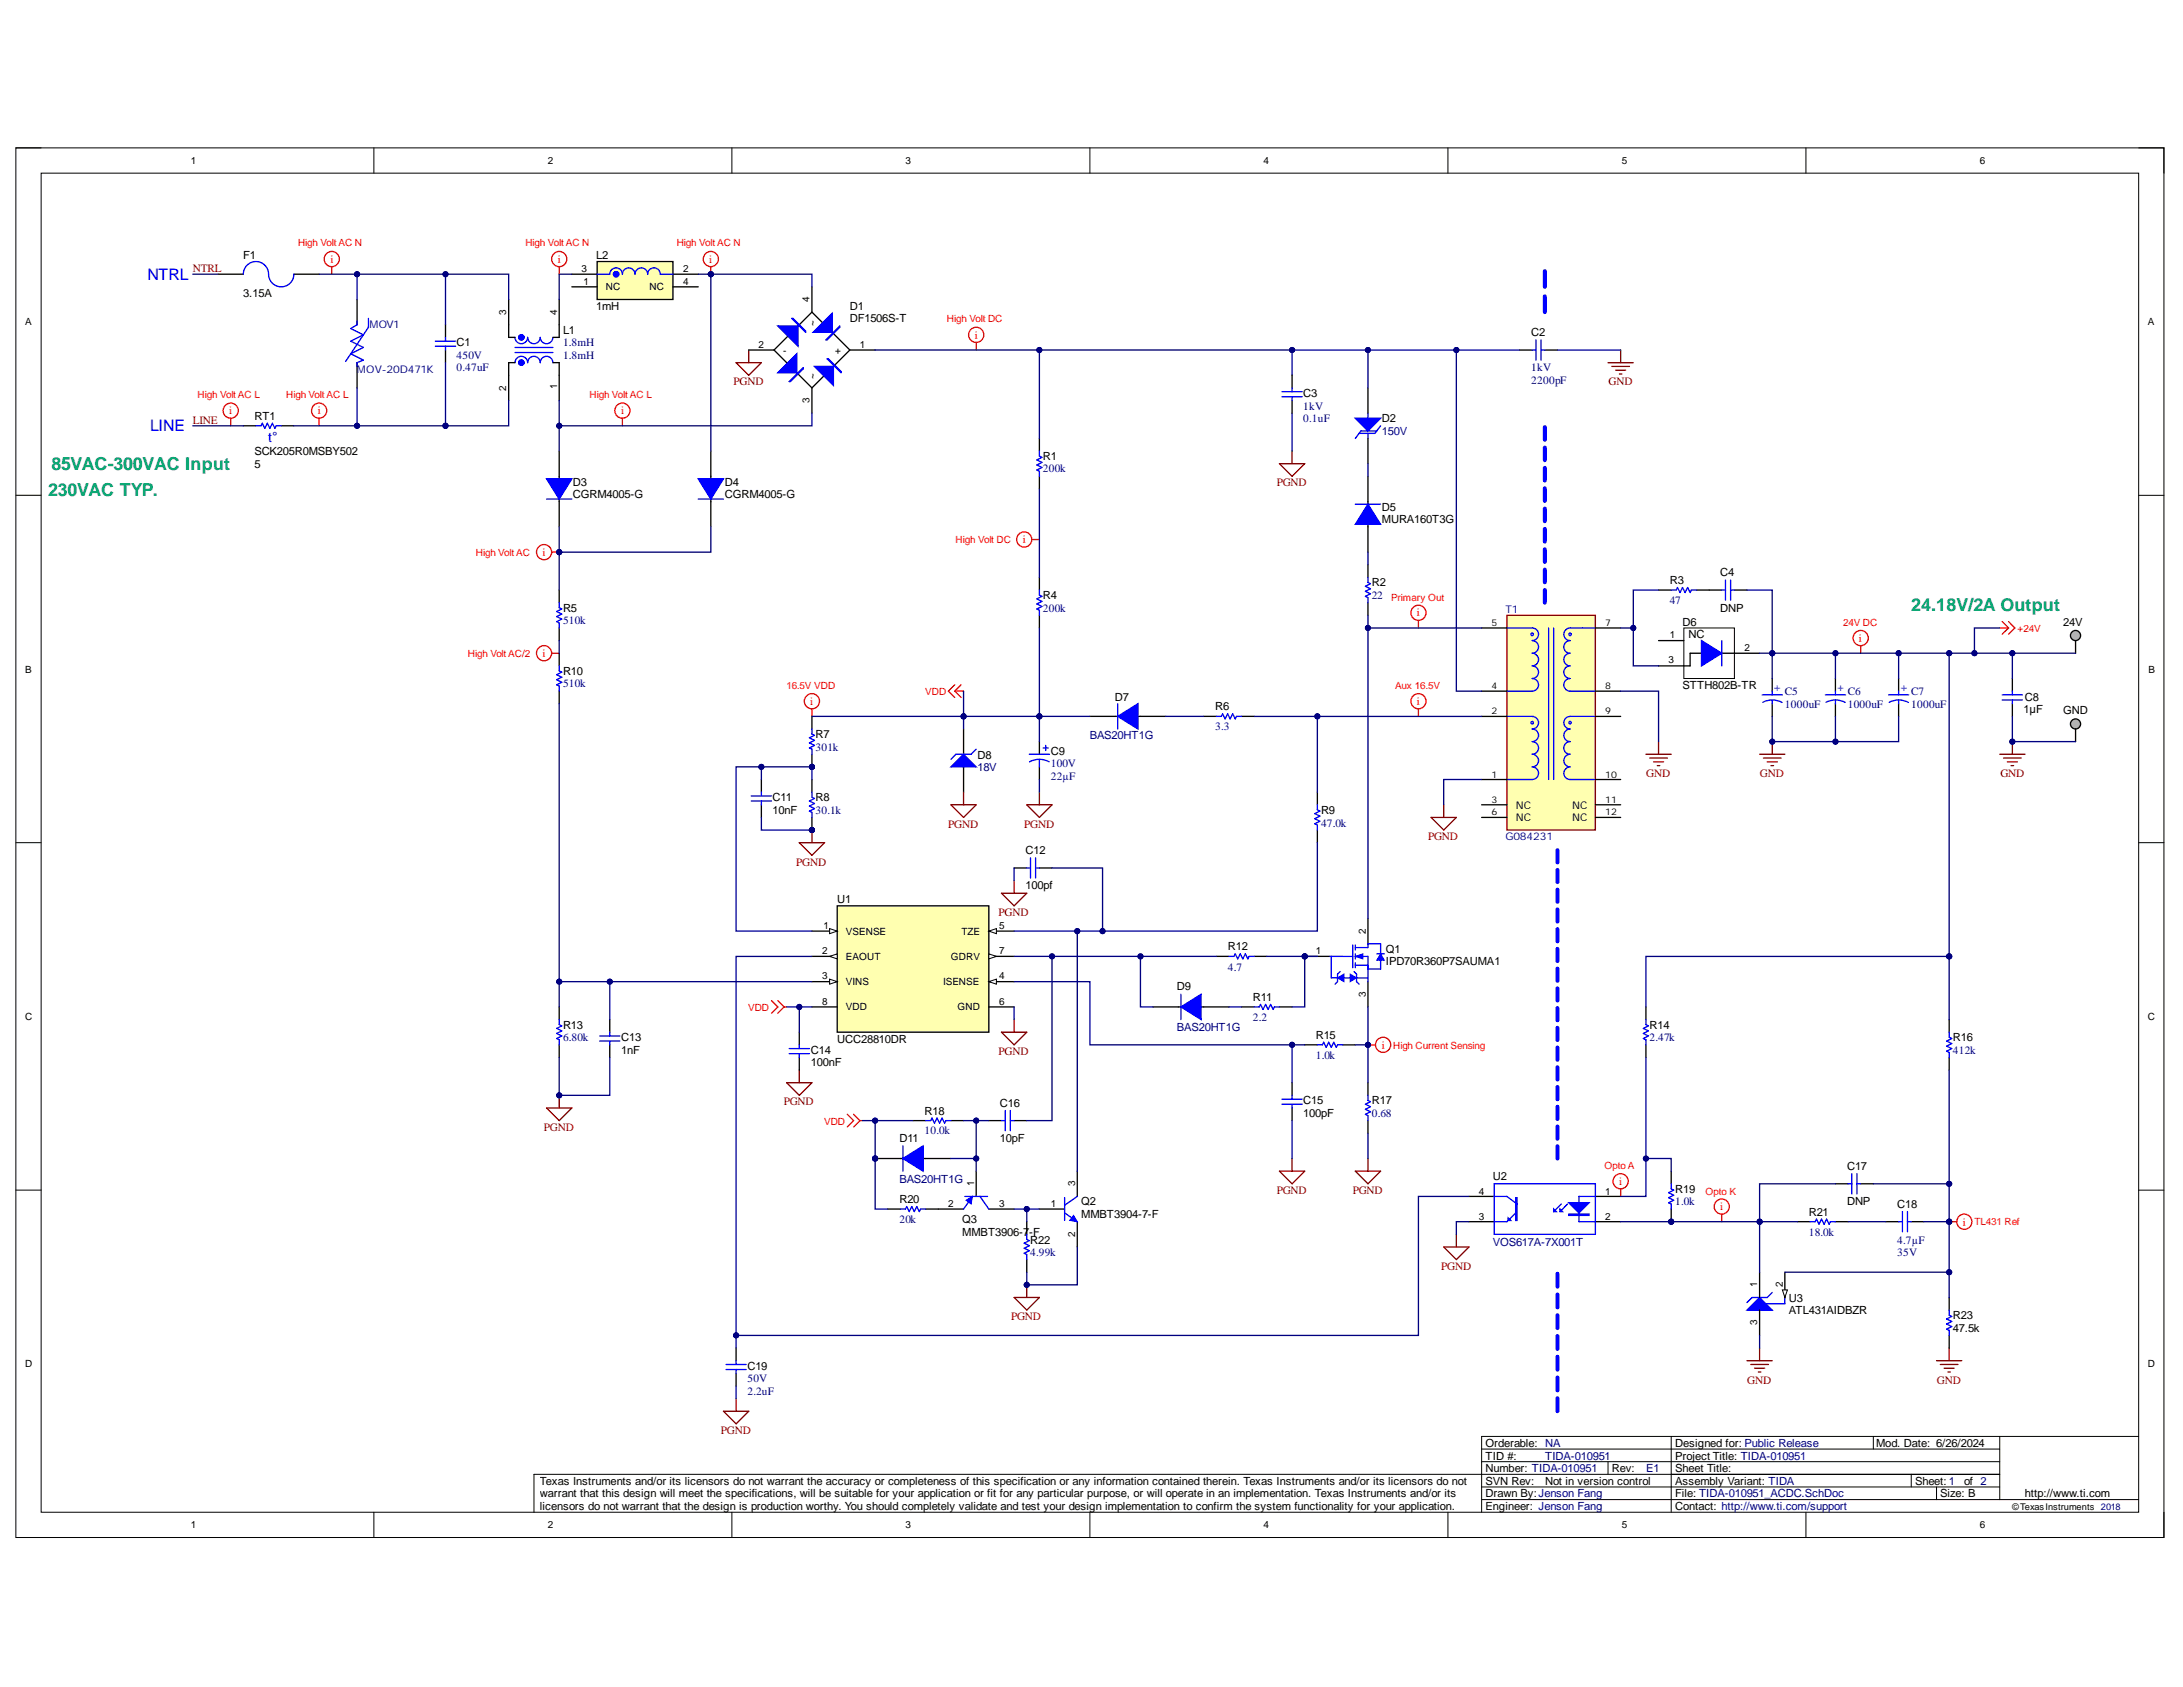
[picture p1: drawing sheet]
<svg xmlns="http://www.w3.org/2000/svg" width="279mm" height="216mm" viewBox="0 0 279 216" stroke-linecap="round" stroke-linejoin="round" font-family="sans-serif">
<defs><g id="words">
<g font-size="2.3" fill="#00a36e">
<text x="6.2" y="63.4">230VAC TYP.</text>
<text x="6.6" y="60.1">85VAC-300VAC Input</text>
<text x="244.6" y="78.2">24.18V/2A Output</text>
</g>
<g font-size="2" fill="#00f">
<text x="18.9" y="35.8">NTRL</text>
<text x="19.2" y="55.2">LINE</text>
</g>
<text font-size="1.8" fill="#00f" x="34.3" y="56.6">t°</text>
<g font-size="1.4" fill="#800000">
<text x="24.7" y="34.8">NTRL</text>
<text x="93.9" y="49.3">PGND</text>
<text x="205.9" y="49.3">GND</text>
<text x="24.7" y="54.2">LINE</text>
<text x="163.4" y="62.2">PGND</text>
<text x="210.7" y="99.4">GND</text>
<text x="225.2" y="99.4">GND</text>
<text x="256" y="99.4">GND</text>
<text x="121.4" y="106">PGND</text>
<text x="131.1" y="106">PGND</text>
<text x="182.8" y="107.6">PGND</text>
<text x="101.9" y="110.8">PGND</text>
<text x="127.8" y="117.2">PGND</text>
<text x="127.8" y="135">PGND</text>
<text x="100.3" y="141.5">PGND</text>
<text x="69.6" y="144.7">PGND</text>
<text x="163.4" y="152.8">PGND</text>
<text x="173.1" y="152.8">PGND</text>
<text x="184.5" y="162.5">PGND</text>
<text x="129.4" y="168.9">PGND</text>
<text x="223.6" y="177.1">GND</text>
<text x="247.9" y="177.1">GND</text>
<text x="92.3" y="183.5">PGND</text>
</g>
<g font-size="1.4">
<text x="31.1" y="33.2">F1</text>
<text x="76.3" y="33.2">L2</text>
<text x="31.1" y="38.1">3.15A</text>
<text x="76.3" y="39.7">1mH</text>
<text x="108.8" y="39.7">D1</text>
<text x="108.8" y="41.3">DF1506S-T</text>
<text x="58.4" y="44.3">C1</text>
<text x="72.1" y="42.7">L1</text>
<text x="196" y="43">C2</text>
<text x="32.6" y="53.7">RT1</text>
<text x="166.8" y="50.8">C3</text>
<text x="32.6" y="59.9">5</text>
<text x="32.6" y="58.3">SCK205R0MSBY502</text>
<text x="133.5" y="58.9">R1</text>
<text x="176.9" y="54">D2</text>
<text x="73.3" y="62.2">D3</text>
<text x="73.3" y="63.8">CGRM4005-G</text>
<text x="92.8" y="62.2">D4</text>
<text x="92.8" y="63.8">CGRM4005-G</text>
<text x="176.9" y="65.4">D5</text>
<text x="176.9" y="67">MURA160T3G</text>
<text x="133.5" y="76.7">R4</text>
<text x="175.6" y="75">R2</text>
<text x="213.7" y="74.8">R3</text>
<text x="220.2" y="73.7">C4</text>
<text x="72.1" y="78.3">R5</text>
<text x="215.3" y="80.1">D6</text>
<text x="216.1" y="81.7">NC</text>
<text x="220.2" y="78.3">DNP</text>
<text x="264.1" y="80.1">24V</text>
<text x="72.1" y="86.3">R10</text>
<text x="142.7" y="89.7">D7</text>
<text x="215.3" y="88.1">STTH802B-TR</text>
<text x="259.2" y="89.7">C8</text>
<text x="104.4" y="94.5">R7</text>
<text x="155.5" y="90.9">R6</text>
<text x="259" y="91.2">1µF</text>
<text x="264.1" y="91.4">GND</text>
<text x="125.1" y="97.1">D8</text>
<text x="134.5" y="96.6">C9</text>
<text x="98.9" y="104.2">10nF</text>
<text x="98.9" y="102.6">C11</text>
<text x="104.4" y="102.6">R8</text>
<text x="169.1" y="104.2">R9</text>
<text x="194" y="103.5">NC</text>
<text x="194" y="105.1">NC</text>
<text x="201.2" y="103.5">NC</text>
<text x="201.2" y="105.1">NC</text>
<text x="131.3" y="113.8">100pf</text>
<text x="131.3" y="109.3">C12</text>
<text x="107.2" y="115.6">U1</text>
<text x="157.2" y="121.6">R12</text>
<text x="177.4" y="121.9">Q1</text>
<text x="177.4" y="123.5">IPD70R360P7SAUMA1</text>
<text x="72.1" y="131.7">R13</text>
<text x="150.6" y="126.8">D9</text>
<text x="160.4" y="128.1">R11</text>
<text x="211.1" y="131.7">R14</text>
<text x="79.5" y="134.9">1nF</text>
<text x="79.5" y="133.3">C13</text>
<text x="103.8" y="136.5">100nF</text>
<text x="103.8" y="134.9">C14</text>
<text x="107.2" y="133.4">UCC28810DR</text>
<text x="168.4" y="132.9">R15</text>
<text x="249.9" y="133.3">R16</text>
<text x="118.3" y="142.7">R18</text>
<text x="128" y="141.6">C16</text>
<text x="166.8" y="143">100pF</text>
<text x="166.8" y="141.3">C15</text>
<text x="175.6" y="141.3">R17</text>
<text x="115.1" y="146.2">D11</text>
<text x="128" y="146.2">10pF</text>
<text x="236.4" y="149.8">C17</text>
<text x="115.1" y="154">R20</text>
<text x="138.4" y="154.2">Q2</text>
<text x="138.4" y="155.8">MMBT3904-7-F</text>
<text x="191.1" y="151">U2</text>
<text x="214.4" y="152.6">R19</text>
<text x="231.5" y="155.6">R21</text>
<text x="236.4" y="154.2">DNP</text>
<text x="242.8" y="154.6">C18</text>
<text x="123.2" y="156.5">Q3</text>
<text x="123.2" y="158.1">MMBT3906-7-F</text>
<text x="131.9" y="159.1">R22</text>
<text x="229" y="166.6">U3</text>
<text x="229" y="168.2">ATL431AIDBZR</text>
<text x="249.9" y="170.5">47.5k</text>
<text x="249.9" y="168.8">R23</text>
<text x="95.7" y="175.3">C19</text>
<text x="190.1" y="185.2">Orderable: NA</text>
<text x="214.4" y="185.2">Designed for: Public Release</text>
<text x="240.1" y="185.2">Mod. Date: 6/26/2024</text>
<text x="69.1" y="190">Texas Instruments and/or its licensors do not warrant the accuracy or completeness of this specification or any information contained therein. Texas Instruments and/or its licensors do not</text>
<text x="69.1" y="191.6">warrant that this design will meet the specifications, will be suitable for your application or fit for any particular purpose, or will operate in an implementation. Texas Instruments and/or its</text>
<text x="190.1" y="191.6">Drawn By:Jenson Fang</text>
<text x="190.1" y="190">SVN Rev:</text>
<text x="190.1" y="188.4">Number: TIDA-010951</text>
<text x="190.1" y="186.8">TID #:</text>
<text x="197.8" y="190">Not in version control</text>
<text x="206.3" y="188.4">Rev:</text>
<text x="214.4" y="188.4">Sheet Title:</text>
<text x="214.4" y="191.6">File: TIDA-010951_ACDC.SchDoc</text>
<text x="214.4" y="186.8">Project Title: TIDA-010951</text>
<text x="214.4" y="190">Assembly Variant: TIDA</text>
<text x="245.1" y="190">Sheet: 1</text>
<text x="248.3" y="191.6">Size: B</text>
<text x="251.4" y="190">of 2</text>
<text x="259.2" y="191.6">http://www.ti.com</text>
<text x="69.1" y="193.2">licensors do not warrant that the design is production worthy. You should completely validate and test your design implementation to confirm the system functionality for your application.</text>
<text x="190.1" y="193.2">Engineer: Jenson Fang</text>
<text x="214.4" y="193.2">Contact: http://www.ti.com/support</text>
</g>
<g font-size="1.4" fill="#f00">
<text x="42.3" y="33.7">i</text>
<text x="71.4" y="33.7">i</text>
<text x="90.8" y="33.7">i</text>
<text x="124.8" y="43.4">i</text>
<text x="29.3" y="53">i</text>
<text x="40.7" y="53">i</text>
<text x="79.5" y="53">i</text>
<text x="69.4" y="71.1">i</text>
<text x="130.9" y="69.5">i</text>
<text x="181.3" y="78.9">i</text>
<text x="237.9" y="82.1">i</text>
<text x="69.4" y="84.1">i</text>
<text x="103.7" y="90.2">i</text>
<text x="181.3" y="90.2">i</text>
<text x="176.9" y="134.2">i</text>
<text x="207.2" y="151.7">i</text>
<text x="220.2" y="154.9">i</text>
<text x="251.2" y="156.9">i</text>
</g>
<g font-size="1.4" fill="#000080">
<text x="47.3" y="41.9">MOV1</text>
<text x="45.7" y="47.8">MOV-20D471K</text>
<text x="58.4" y="45.9">450V</text>
<text x="58.4" y="47.5">0.47uF</text>
<text x="72.1" y="44.3">1.8mH</text>
<text x="72.1" y="45.9">1.8mH</text>
<text x="196" y="47.5">1kV</text>
<text x="166.8" y="52.4">1kV</text>
<text x="196" y="49.1">2200pF</text>
<text x="166.8" y="54">0.1uF</text>
<text x="176.9" y="55.6">150V</text>
<text x="133.5" y="60.5">200k</text>
<text x="175.6" y="76.6">22</text>
<text x="213.7" y="77.3">47</text>
<text x="72.1" y="79.9">510k</text>
<text x="133.5" y="78.3">200k</text>
<text x="192.7" y="78.5">T1</text>
<text x="72.1" y="87.9">510k</text>
<text x="228.5" y="89">C5</text>
<text x="236.5" y="89">C6</text>
<text x="244.6" y="89">C7</text>
<text x="139.5" y="94.6">BAS20HT1G</text>
<text x="155.5" y="93.4">3.3</text>
<text x="228.5" y="90.6">1000uF</text>
<text x="236.5" y="90.6">1000uF</text>
<text x="244.6" y="90.6">1000uF</text>
<text x="104.4" y="96.1">301k</text>
<text x="125.1" y="98.7">18V</text>
<text x="134.5" y="98.2">100V</text>
<text x="134.5" y="99.8">22µF</text>
<text x="104.4" y="104.2">30.1k</text>
<text x="169.1" y="105.8">47.0k</text>
<text x="192.7" y="107.6">G084231</text>
<text x="157.2" y="124.2">4.7</text>
<text x="150.6" y="132">BAS20HT1G</text>
<text x="160.4" y="130.6">2.2</text>
<text x="72.1" y="133.3">6.80k</text>
<text x="168.4" y="135.5">1.0k</text>
<text x="211.1" y="133.3">2.47k</text>
<text x="249.9" y="134.9">412k</text>
<text x="175.6" y="142.9">0.68</text>
<text x="118.3" y="145.2">10.0k</text>
<text x="115.1" y="151.4">BAS20HT1G</text>
<text x="214.4" y="154.2">1.0k</text>
<text x="115.1" y="156.5">20k</text>
<text x="131.9" y="160.7">4.99k</text>
<text x="191.1" y="159.5">VOS617A-7X001T</text>
<text x="231.5" y="158.1">18.0k</text>
<text x="242.8" y="159.1">4.7µF</text>
<text x="242.8" y="160.7">35V</text>
<text x="95.7" y="176.9">50V</text>
<text x="95.7" y="178.5">2.2uF</text>
<text x="197.8" y="186.8">TIDA-010951</text>
<text x="210.7" y="188.4">E1</text>
</g>
<g font-size="1.4" fill="#00f">
<text x="227.1" y="87.6" transform="rotate(90 227.1 87.6)">+</text>
<text x="235.2" y="87.6" transform="rotate(90 235.2 87.6)">+</text>
<text x="243.3" y="87.6" transform="rotate(90 243.3 87.6)">+</text>
</g>
<g font-size="1.3">
<text x="24.4" y="21">1</text>
<text x="70.1" y="21">2</text>
<text x="115.9" y="21">3</text>
<text x="161.7" y="21">4</text>
<text x="207.6" y="21">5</text>
<text x="253.4" y="21">6</text>
<text x="74.4" y="34.8">3</text>
<text x="87.5" y="34.8">2</text>
<text x="3.2" y="41.6">A</text>
<text x="64.8" y="40.3" transform="rotate(-90 64.8 40.3)">3</text>
<text x="71.3" y="40.3" transform="rotate(-90 71.3 40.3)">4</text>
<text x="74.7" y="36.5">1</text>
<text x="77.6" y="37.1">NC</text>
<text x="83.1" y="37.1">NC</text>
<text x="87.5" y="36.5">4</text>
<text x="103.6" y="38.6" transform="rotate(-90 103.6 38.6)">4</text>
<text x="104.4" y="41.8" transform="rotate(-90 104.4 41.8)">~</text>
<text x="274.9" y="41.6">A</text>
<text x="97.1" y="44.5">2</text>
<text x="100.2" y="45.2">-</text>
<text x="106.9" y="45.2">+</text>
<text x="110" y="44.5">1</text>
<text x="64.8" y="50" transform="rotate(-90 64.8 50)">2</text>
<text x="71.3" y="49.8" transform="rotate(-90 71.3 49.8)">1</text>
<text x="103.6" y="51.6" transform="rotate(-90 103.6 51.6)">3</text>
<text x="104.4" y="48.5" transform="rotate(-90 104.4 48.5)">~</text>
<text x="213.7" y="81.7">1</text>
<text x="223.3" y="83.3">2</text>
<text x="3.2" y="86.1">B</text>
<text x="213.6" y="84.9">3</text>
<text x="275" y="86.1">B</text>
<text x="105.4" y="118.9">1</text>
<text x="108.3" y="119.7">VSENSE</text>
<text x="123.1" y="119.7">TZE</text>
<text x="127.9" y="118.9">5</text>
<text x="174.8" y="119.5" transform="rotate(-90 174.8 119.5)">2</text>
<text x="105.2" y="122.1">2</text>
<text x="105.2" y="125.3">3</text>
<text x="108.3" y="122.9">EAOUT</text>
<text x="121.7" y="122.9">GDRV</text>
<text x="127.9" y="125.3">4</text>
<text x="127.9" y="122.1">7</text>
<text x="168.4" y="122.1">1</text>
<text x="3.2" y="130.6">C</text>
<text x="105.2" y="128.6">8</text>
<text x="108.3" y="126.1">VINS</text>
<text x="108.3" y="129.3">VDD</text>
<text x="120.7" y="126.1">ISENSE</text>
<text x="122.6" y="129.3">GND</text>
<text x="127.9" y="128.6">6</text>
<text x="174.8" y="127.6" transform="rotate(-90 174.8 127.6)">3</text>
<text x="274.9" y="130.6">C</text>
<text x="121.4" y="154.5">2</text>
<text x="124.7" y="151.8" transform="rotate(-90 124.7 151.8)">1</text>
<text x="127.9" y="154.5">3</text>
<text x="134.5" y="154.5">1</text>
<text x="137.6" y="151.8" transform="rotate(-90 137.6 151.8)">3</text>
<text x="189.3" y="152.9">4</text>
<text x="205.4" y="152.9">1</text>
<text x="137.6" y="158.3" transform="rotate(-90 137.6 158.3)">2</text>
<text x="189.3" y="156.1">3</text>
<text x="205.4" y="156.1">2</text>
<text x="224.9" y="164.7" transform="rotate(-90 224.9 164.7)">1</text>
<text x="228.2" y="164.7" transform="rotate(-90 228.2 164.7)">2</text>
<text x="224.9" y="169.6" transform="rotate(-90 224.9 169.6)">3</text>
<text x="3.2" y="175">D</text>
<text x="274.9" y="175">D</text>
<text x="24.4" y="195.6">1</text>
<text x="70.1" y="195.6">2</text>
<text x="115.9" y="195.6">3</text>
<text x="161.7" y="195.6">4</text>
<text x="207.6" y="195.6">5</text>
<text x="253.4" y="195.6">6</text>
</g>
<g font-size="1.3" fill="#f00">
<text x="38.1" y="31.5">High Volt AC N</text>
<text x="67.2" y="31.5">High Volt AC N</text>
<text x="86.6" y="31.5">High Volt AC N</text>
<text x="121.2" y="41.3">High Volt DC</text>
<text x="25.3" y="51">High Volt AC L</text>
<text x="36.6" y="51">High Volt AC L</text>
<text x="75.4" y="51">High Volt AC L</text>
<text x="60.9" y="71.1">High Volt AC</text>
<text x="122.3" y="69.5">High Volt DC</text>
<text x="178" y="76.9">Primary Out</text>
<text x="235.9" y="80.1">24V DC</text>
<text x="258.2" y="80.9">+24V</text>
<text x="59.9" y="84.1">High Volt AC/2</text>
<text x="100.7" y="88.2">16.5V VDD</text>
<text x="118.4" y="89">VDD</text>
<text x="178.6" y="88.2">Aux 16.5V</text>
<text x="95.7" y="129.4">VDD</text>
<text x="178.3" y="134.2">High Current Sensing</text>
<text x="105.5" y="143.9">VDD</text>
<text x="205.4" y="149.6">Opto A</text>
<text x="218.3" y="152.9">Opto K</text>
<text x="252.7" y="156.8">TL431 Ref</text>
</g>
<g font-size="1.2">
<text x="190.9" y="80.1">5</text>
<text x="205.4" y="80.1">7</text>
<text x="190.9" y="88.2">4</text>
<text x="205.4" y="88.2">8</text>
<text x="190.9" y="91.4">2</text>
<text x="205.4" y="91.4">9</text>
<text x="190.9" y="99.5">1</text>
<text x="205.4" y="99.5">10</text>
<text x="190.9" y="102.7">3</text>
<text x="190.9" y="104.3">6</text>
<text x="205.4" y="102.7">11</text>
<text x="205.4" y="104.3">12</text>
<text x="257.6" y="193.3">©TexasInstruments</text>
</g>
<text font-size="1.2" fill="#000080" x="268.9" y="193.3">2018</text>
</g></defs>
<path d="M2 18.9h275v177.9h-275z" fill="none" stroke="#000" stroke-width=".13"/>
<path d="M5.3 22.2h268.4v171.3h-268.4z" fill-rule="evenodd" fill="#fff"/>
<g fill="none" stroke="#000" stroke-width=".13">
<path d="M2 18.9h3.3M47.9 18.9v3.3M93.7 18.9v3.3M139.5 18.9v3.3M185.3 18.9v3.3M231.1 18.9v3.3M273.7 18.9h3.3v3.3M5.3 22.2h268.4v171.3h-268.4zM2 63.4h3.3M273.7 63.4h3.3M2 107.8h3.3M273.7 107.8h3.3"/>
<path d="M2 152.3h3.3M273.7 152.3h3.3M47.9 193.5v3.3M93.7 193.5v3.3M139.5 193.5v3.3M185.3 193.5v3.3M189.6 191.9h84.1M189.6 190.3h66.3M189.6 187.1h66.3M189.6 185.4h66.3M205.8 187.1v1.6M213.9 183.8v9.7"/>
<path d="M231.1 193.5v3.3M239.8 183.8v1.6M244.6 188.7v1.6M247.9 190.3v1.6M255.9 188.7h-187.6v4.8M255.9 183.8v8.1M273.7 183.8h-84.1v9.7M277 193.5v3.3"/>
</g>
<g fill="none" stroke="#800000" stroke-width=".17">
<path d="M163.8 59.3h3.2l-1.6 1.7zM165.4 57.7v1.6M205.8 46.4h3.2M206.3 46.9h2.3M206.8 47.4h1.3M207.3 47.9h.3M207.4 44.8v1.6M183.2 104.6h3.2l-1.6 1.6zM184.8 103v1.6M128.2 132.1h3.2l-1.6 1.6zM129.8 130.5v1.6M129.8 166h3.2l-1.6 1.7z"/>
<path d="M131.4 164.4v1.6M223.6 174.1h3.2M224.1 174.6h2.3M224.6 175.1h1.3M225 175.6h.4M225.2 172.5v1.6M247.9 174.1h3.2M248.3 174.6h2.3M248.8 175.1h1.3M249.3 175.6h.3M249.5 172.5v1.6"/>
</g>
<path d="M98.7 128.1l.9 .8-.9 .8M99.6 128.1l.8 .8M100.4 128.9l-.8 .8M100.4 128.9h.3" fill="none" stroke="#f00" stroke-width=".17"/>
<circle cx="131.4" cy="164.4" r=".32" fill="#000080"/>
<circle cx="131.4" cy="164.4" r=".32" fill="none" stroke="#000080" stroke-width=".13"/>
<path d="M122.2 88.4l.8 .9M122.2 87.6l-.8 .8 .8 .9M122.2 88.4h1.1M123 87.6l-.8 .8M108.4 142.6l.9 .8-.9 .8M109.3 142.6l.8 .8M110.1 143.4l-.8 .8M110.1 143.4h.3" fill="none" stroke="#f00" stroke-width=".17"/>
<path d="M131.4 103h3.2l-1.6 1.6zM133 101.4v1.6M100.7 138.6h3.2l-1.6 1.6zM102.3 137v1.6M70 141.8h3.2l-1.6 1.6zM71.6 140.2v1.6M163.8 149.9h3.2l-1.6 1.6zM165.4 148.3v1.6" fill="none" stroke="#800000" stroke-width=".17"/>
<circle cx="71.6" cy="140.2" r=".32" fill="#000080"/>
<circle cx="71.6" cy="140.2" r=".32" fill="none" stroke="#000080" stroke-width=".13"/>
<path d="M184.8 159.6h3.2l-1.6 1.6zM186.4 158v1.6" fill="none" stroke="#800000" stroke-width=".17"/>
<path d="M256.3 79.6l.8 .8M257.1 79.6l.8 .8-.8 .8M255.9 80.4h1.2M257.1 80.4l-.8 .8" fill="none" stroke="#f00" stroke-width=".17"/>
<path d="M257.6 86.8v1.7M257.6 90.1v1.6M78 130.5v1.6M78 133.7v1.6M102.3 132.1v1.6M102.3 135.3v1.7M188 153.1h3.2M188 156.4h3.2M204.2 153.1h3.2M204.2 156.4h3.2" fill="none" stroke="#000" stroke-width=".17"/>
<g fill="none" stroke="#00f" stroke-width=".17">
<path d="M256.3 88.9h2.6M256.3 89.6h2.6M257.6 88.5v.4M257.6 89.6v.5M76.7 132.6h2.6M76.7 133.2h2.6M78 132.1v.5M78 133.2v.5M101 134.2h2.6M101 134.8h2.6M102.3 133.7v.5M102.3 134.8v.5"/>
<path d="M191.2 153.1v4.9h13v-4.9h-2.1v3.3h2.1M191.2 151.5h13M192.9 153.1l1.3 1M194 155.2l-1.1 1.2M199.8 154.1l-.9 1M200.6 154.1l-.9 1"/>
</g>
<path d="M200.8 153.9h2.6l-1.3 1.3z" fill="#00f"/>
<path d="M200.8 153.9h2.6l-1.3 1.3zM200.8 155.4h2.6v.1h-2.6zM200.8 155.5h2.6" fill="none" stroke="#00f" stroke-width=".17"/>
<path d="M198.9 154.7l.3 .4h-.3z" fill="#00f"/>
<path d="M198.9 154.7l.3 .4h-.3z" fill="none" stroke="#00f" stroke-width=".17"/>
<path d="M199.7 154.7l.3 .4h-.3z" fill="#00f"/>
<path d="M191.2 151.5v1.6M194 153.3h.2v2.9h-.2zM194.1 153.3v2.9M199.7 154.7l.3 .4h-.3zM204.2 151.5v1.6" fill="none" stroke="#00f" stroke-width=".17"/>
<path d="M193 155.9l.4 .3h-.4z" fill="#00f"/>
<path d="M191.2 156.4h1.7M191.2 153.1h1.7M193 155.9l.4 .3h-.4z" fill="none" stroke="#00f" stroke-width=".17"/>
<path d="M223.6 167.7l1.6-1.6 1.6 1.6z" fill="#00f"/>
<path d="M223.6 167.7l1.6-1.6 1.6 1.6zM226.8 165.4l-.6 .7h-2l-.6 .6M228.4 166.1v.8h-2.4" fill="none" stroke="#00f" stroke-width=".17"/>
<path d="M225.2 167.7v3.2M228.4 162.8v3.3" fill="none" stroke="#000" stroke-width=".17"/>
<path d="M228.1 165.1h.7l-.4 1z" fill="#f8fcff"/>
<path d="M228.1 165.1h.7l-.4 1z" fill="none" stroke="#000" stroke-width=".13"/>
<path d="M234.9 151.5h1.6M238.1 151.5h1.7M225.2 162.8v3.3M249.5 166.1v1.6M249.5 170.9v1.6" fill="none" stroke="#000" stroke-width=".17"/>
<path d="M236.5 151.5h.5M237 150.2v2.6M237.7 151.5h.4M237.7 150.2v2.6M249.5 167.7v.6l.3 .2-.7 .3 .7 .3-.7 .3 .7 .4-.7 .3 .4 .2v.6" fill="none" stroke="#00f" stroke-width=".17"/>
<path d="M107.2 115.9h19.4v16.2h-19.4z" fill-rule="evenodd" fill="#ffffb0"/>
<path d="M103.9 119.2h3.3M107.2 115.9h19.4v16.2h-19.4z" fill="none" stroke="#000" stroke-width=".17"/>
<path d="M106.2 118.8l1 .4-1 .3z" fill="#f8fcff"/>
<path d="M106.2 118.8l1 .4-1 .3z" fill="none" stroke="#000" stroke-width=".13"/>
<path d="M103.9 122.4h3.3" fill="none" stroke="#000" stroke-width=".17"/>
<path d="M106.2 122.4l1-.3v.6z" fill="#f8fcff"/>
<path d="M106.2 122.4l1-.3v.6z" fill="none" stroke="#000" stroke-width=".13"/>
<path d="M103.9 125.6h3.3" fill="none" stroke="#000" stroke-width=".17"/>
<path d="M106.2 125.3l1 .3-1 .4z" fill="#f8fcff"/>
<path d="M106.2 125.3l1 .3-1 .4z" fill="none" stroke="#000" stroke-width=".13"/>
<path d="M126.6 125.6h3.2" fill="none" stroke="#000" stroke-width=".17"/>
<path d="M126.6 125.6l.9-.3v.7z" fill="#f8fcff"/>
<path d="M126.6 125.6l.9-.3v.7z" fill="none" stroke="#000" stroke-width=".13"/>
<path d="M126.6 119.2h3.2" fill="none" stroke="#000" stroke-width=".17"/>
<path d="M126.6 119.2l.9-.4v.7z" fill="#f8fcff"/>
<path d="M126.6 119.2l.9-.4v.7z" fill="none" stroke="#000" stroke-width=".13"/>
<path d="M126.6 128.9h3.2M126.6 122.4h3.2" fill="none" stroke="#000" stroke-width=".17"/>
<path d="M126.6 122.1l.9 .3-.9 .3z" fill="#f8fcff"/>
<path d="M126.6 122.1l.9 .3-.9 .3z" fill="none" stroke="#000" stroke-width=".13"/>
<path d="M103.9 128.9h3.3" fill="none" stroke="#000" stroke-width=".17"/>
<path d="M210.7 96.5h3.2M211.1 97h2.3M211.6 97.5h1.3M212.1 98h.3M212.3 94.9v1.6" fill="none" stroke="#800000" stroke-width=".17"/>
<path d="M175.1 52.9v.6M175.1 55.5v.6" fill="none" stroke="#00f" stroke-width=".17"/>
<path d="M173.5 53.5h3.2l-1.6 1.6z" fill="#00f"/>
<path d="M173.5 53.5h3.2l-1.6 1.6zM176.2 55.1h-2l-.7 1M176.7 54.5l-.7 1h-2" fill="none" stroke="#00f" stroke-width=".17"/>
<path d="M175.1 49.6v3.3M175.1 56.1v3.2" fill="none" stroke="#000" stroke-width=".17"/>
<circle cx="112" cy="148.3" r=".32" fill="#000080"/>
<circle cx="112" cy="148.3" r=".32" fill="none" stroke="#000080" stroke-width=".13"/>
<path d="M112 148.3h3.2M118.5 148.3h3.2" fill="none" stroke="#000" stroke-width=".17"/>
<circle cx="112" cy="148.3" r=".32" fill="#000080"/>
<circle cx="112" cy="148.3" r=".32" fill="none" stroke="#000080" stroke-width=".13"/>
<path d="M115.2 148.3h3.3" fill="none" stroke="#000" stroke-width=".17"/>
<path d="M115.6 148.3l2.5-1.7v3.3z" fill="#00f"/>
<path d="M115.6 148.3l2.5-1.7v3.3zM115.6 146.6v3.3M128.2 143.4h.5M128.7 142.1v2.6M129.3 143.4h.5M129.3 142.1v2.6M164.1 140.7h2.6M164.1 141.3h2.6M165.4 140.2v.5M165.4 141.3v.5" fill="none" stroke="#00f" stroke-width=".17"/>
<path d="M165.4 138.6v1.6M126.6 143.4h1.6M129.8 143.4h1.6M165.4 141.8v1.6" fill="none" stroke="#000" stroke-width=".17"/>
<path d="M225.2 96.5h3.2M225.7 97h2.3M226.2 97.5h1.3M226.7 98h.3M226.8 94.9v1.6" fill="none" stroke="#800000" stroke-width=".17"/>
<circle cx="226.8" cy="94.9" r=".32" fill="#000080"/>
<circle cx="226.8" cy="94.9" r=".32" fill="none" stroke="#000080" stroke-width=".13"/>
<path d="M255.9 96.5h3.3M256.4 97h2.3M256.9 97.5h1.3M257.4 98h.3M257.6 94.9v1.6" fill="none" stroke="#800000" stroke-width=".17"/>
<circle cx="257.6" cy="94.9" r=".32" fill="#000080"/>
<circle cx="257.6" cy="94.9" r=".32" fill="none" stroke="#000080" stroke-width=".13"/>
<path d="M94.2 179v1.6M92.6 180.6h3.2l-1.6 1.6z" fill="none" stroke="#800000" stroke-width=".17"/>
<path d="M147.6 128.9h9.7" fill="none" stroke="#000" stroke-width=".17"/>
<path d="M151.1 128.9l2.6-1.7v3.3z" fill="#00f"/>
<path d="M151.1 128.9l2.6-1.7v3.3zM151.1 127.2v3.3" fill="none" stroke="#00f" stroke-width=".17"/>
<path d="M123.3 93.3v3.2M123.3 98.1v3.3" fill="none" stroke="#000" stroke-width=".17"/>
<path d="M121.7 98.1l1.6-1.6 1.6 1.6z" fill="#00f"/>
<path d="M31.1 35.1a1.62 1.62 0 0 1 1.7-1.6 1.62 1.62 0 0 1 1.6 1.6 1.62 1.62 0 0 0 1.6 1.6 1.62 1.62 0 0 0 1.6-1.6M220.4 75.5h.4M220.8 74.2v2.6M221.5 75.5h.5M221.5 74.2v2.6M121.7 98.1l1.6-1.6 1.6 1.6zM124.9 95.9l-.6 .6h-1.9l-.7 .7M96.2 101.9h2.5M96.2 102.5h2.5M97.4 101.4v.5M97.4 102.5v.5" fill="none" stroke="#00f" stroke-width=".17"/>
<g fill="none" stroke="#00f" stroke-width=".51">
<path d="M197.7 34.7v2M197.7 37.9v2M197.7 54.7v1.6M197.7 57.3v1.6M197.7 59.9v1.6M197.7 62.5v1.6M197.7 65.1v1.6M197.7 67.7v1.6M197.7 70.3v1.6M197.7 72.9v1.6M197.7 75.5v1.6M199.3 108.8v1.6"/>
<path d="M199.3 111.3v1.6M199.3 113.9v1.5M199.3 116.4v1.6M199.3 118.9v1.6M199.3 121.4v1.6M199.3 124v1.5M199.3 126.5v1.6M199.3 129v1.6M199.3 131.5v1.6M199.3 134.1v1.5M199.3 136.6v1.6M199.3 139.1v1.6"/>
<path d="M199.3 141.6v1.6M199.3 144.2v1.5M199.3 146.7v1.6"/>
</g>
<path d="M27.9 35.1h3.2M37.6 35.1h3.2M218.7 75.5h1.7M222 75.5h1.6M97.4 99.8v1.6M97.4 103v1.6" fill="none" stroke="#000" stroke-width=".17"/>
<path d="M76.4 33.5h9.7v4.8h-9.7z" fill-rule="evenodd" fill="#ffffb0"/>
<path d="M73.2 36.7h3.2M73.2 35.1h3.2M76.4 33.5h9.7v4.8h-9.7zM86.1 36.7h3.3M86.1 35.1h3.3M129.8 111.1h1.6M133 111.1h1.6" fill="none" stroke="#000" stroke-width=".17"/>
<path d="M76.4 35.1h1.6a.81 .81 0 0 1 .9-.8 .81 .81 0 0 1 .8 .8 .81 .81 0 0 1 .8-.8 .81 .81 0 0 1 .8 .8 .81 .81 0 0 1 .8-.8 .81 .81 0 0 1 .8 .8 .81 .81 0 0 1 .8-.8 .81 .81 0 0 1 .8 .8h1.6M131.4 111.1h.5M131.9 109.8v2.6M132.5 111.1h.5M132.5 109.8v2.6" fill="none" stroke="#00f" stroke-width=".17"/>
<g fill="none" stroke="#00f" stroke-width=".51">
<circle cx="78.8" cy="35.1" r=".16"/>
<circle cx="78.9" cy="35.1" r=".16"/>
</g>
<path d="M94.2 46.4h3.2l-1.6 1.6zM95.8 44.8v1.6M102.3 107.8h3.2l-1.6 1.7zM103.9 106.2v1.6M121.7 103h3.2l-1.6 1.6zM123.3 101.4v1.6M128.2 114.3h3.2l-1.6 1.6zM129.8 112.7v1.6M173.5 149.9h3.2l-1.6 1.6zM175.1 148.3v1.6" fill="none" stroke="#800000" stroke-width=".17"/>
<circle cx="103.9" cy="106.2" r=".32" fill="#000080"/>
<circle cx="103.9" cy="106.2" r=".32" fill="none" stroke="#000080" stroke-width=".13"/>
<path d="M45.7 38.3v3.3M31.1 54.5h1.7M36 54.5h1.6M45.7 46.4v3.2M210.7 128.9v1.6M210.7 133.7v1.6M249.5 130.5v1.6M249.5 135.3v1.6" fill="none" stroke="#000" stroke-width=".17"/>
<path d="M32.8 54.5h.6l.2-.3 .3 .6 .3-.6 .3 .6 .4-.6 .3 .6 .1-.3h.7M45.7 41.1v.5l-.8 .4 1.6 .9-1.6 .8 1.6 .8-1.6 .8 1.6 .8-.8 .3v.5M47.2 40.8v1.1l-3 4.3M210.7 130.5v.6l.3 .2-.7 .3 .7 .3-.7 .4 .7 .3-.7 .3 .4 .2v.6M249.5 132.1v.6l.3 .2-.7 .3 .7 .4-.7 .3 .7 .3-.7 .3 .4 .2v.6" fill="none" stroke="#00f" stroke-width=".17"/>
<circle cx="213.9" cy="156.4" r=".33" fill="#000080"/>
<circle cx="213.9" cy="156.4" r=".33" fill="none" stroke="#000080" stroke-width=".13"/>
<path d="M213.9 149.9v1.6M213.9 154.7v1.7" fill="none" stroke="#000" stroke-width=".17"/>
<circle cx="213.9" cy="156.4" r=".33" fill="#000080"/>
<circle cx="213.9" cy="156.4" r=".33" fill="none" stroke="#000080" stroke-width=".13"/>
<path d="M155.7 91.7h.6l.2-.3 .3 .6 .3-.6 .3 .6 .4-.6 .3 .6 .2-.3h.6M157.3 122.4h.6l.2-.3 .3 .6 .3-.6 .4 .6 .3-.6 .3 .6 .2-.3h.6M160.5 128.9h.7l.1-.4 .4 .7 .3-.7 .3 .7 .3-.7 .3 .7 .2-.3h.7M168.6 133.7h.7l.1-.3 .3 .6 .4-.6 .3 .6 .3-.6 .3 .6 .2-.3h.6M213.9 151.5v.6l.3 .2-.6 .3 .6 .4-.6 .3 .6 .3-.6 .3 .3 .2v.6" fill="none" stroke="#00f" stroke-width=".17"/>
<path d="M154.1 91.7h1.6M158.9 91.7h1.6M155.7 122.4h1.6M158.9 128.9h1.6M160.5 122.4h1.6M163.8 128.9h1.6M167 133.7h1.6M171.8 133.7h1.7" fill="none" stroke="#000" stroke-width=".17"/>
<circle cx="103.9" cy="98.1" r=".32" fill="#000080"/>
<circle cx="103.9" cy="98.1" r=".32" fill="none" stroke="#000080" stroke-width=".13"/>
<path d="M103.9 91.7v1.6M103.9 96.5v1.6" fill="none" stroke="#000" stroke-width=".17"/>
<circle cx="103.9" cy="98.1" r=".32" fill="#000080"/>
<circle cx="103.9" cy="98.1" r=".32" fill="none" stroke="#000080" stroke-width=".13"/>
<path d="M103.9 93.3v.6l.3 .2-.6 .3 .6 .4-.6 .3 .6 .3-.6 .3 .3 .2v.6" fill="none" stroke="#00f" stroke-width=".17"/>
<circle cx="103.9" cy="106.2" r=".32" fill="#000080"/>
<circle cx="103.9" cy="106.2" r=".32" fill="none" stroke="#000080" stroke-width=".13"/>
<path d="M103.9 99.8v1.6M103.9 104.6v1.6" fill="none" stroke="#000" stroke-width=".17"/>
<circle cx="103.9" cy="106.2" r=".32" fill="#000080"/>
<circle cx="103.9" cy="106.2" r=".32" fill="none" stroke="#000080" stroke-width=".13"/>
<path d="M103.9 101.4v.6l.3 .2-.6 .3 .6 .3-.6 .4 .6 .3-.6 .3 .3 .2v.6" fill="none" stroke="#00f" stroke-width=".17"/>
<path d="M139.5 91.7h9.7" fill="none" stroke="#000" stroke-width=".17"/>
<path d="M143.1 91.7l2.5-1.6v3.2z" fill="#00f"/>
<path d="M143.1 91.7l2.5-1.6v3.2zM143.1 90.1v3.2" fill="none" stroke="#00f" stroke-width=".17"/>
<path d="M215.5 80.4h6.5v6.4h-6.5z" fill-rule="evenodd" fill="#fff"/>
<path d="M215.5 80.4h6.5v6.4h-6.5z" fill="none" stroke="#000" stroke-width=".13"/>
<path d="M212.3 82h3.2M216.3 83.6h1.6M220.4 83.6h4.8" fill="none" stroke="#000" stroke-width=".17"/>
<path d="M217.8 82l2.6 1.6-2.6 1.6z" fill="#00f"/>
<path d="M217.8 82l2.6 1.6-2.6 1.6zM220.4 82v3.2" fill="none" stroke="#00f" stroke-width=".17"/>
<path d="M216.3 83.6v1.6h-4" fill="none" stroke="#000" stroke-width=".17"/>
<circle cx="167" cy="122.4" r=".32" fill="#000080"/>
<circle cx="167" cy="122.4" r=".32" fill="none" stroke="#000080" stroke-width=".13"/>
<path d="M176.7 122.7v1.3" fill="none" stroke="#00f" stroke-width=".17"/>
<path d="M175.1 117.6v3.2M167 122.4h3.2" fill="none" stroke="#000" stroke-width=".17"/>
<circle cx="167" cy="122.4" r=".32" fill="#000080"/>
<circle cx="167" cy="122.4" r=".32" fill="none" stroke="#000080" stroke-width=".13"/>
<path d="M173.1 120.9v2.9M173.5 121.3h1.6M173.5 122.4h1.6v1.6M173.5 123.5h1.6M173.5 120.9v.7M173.5 122.1v.6M173.5 123.2v.6" fill="none" stroke="#00f" stroke-width=".17"/>
<path d="M173.5 122.4l.9-.3v.6z" fill="#00f"/>
<path d="M173.5 122.4l.9-.3v.6z" fill="none" stroke="#00f" stroke-width=".13"/>
<path d="M170.2 122.4h2.9M171.2 124.7v.9M175.1 121.3v-.5h1.6v1.3M175.1 123.5v2.1M175.1 124h1.6" fill="none" stroke="#00f" stroke-width=".17"/>
<path d="M175.1 125.6v3.3" fill="none" stroke="#000" stroke-width=".17"/>
<path d="M171.2 125.1l.8-.4v.9z" fill="#00f"/>
<path d="M171.2 125.1l.8-.4v.9z" fill="none" stroke="#00f" stroke-width=".13"/>
<path d="M170.4 122.4v2.7h.8M171.2 125.6l-.3 .4M171.5 124.3l-.3 .4M173.6 125.1h1.5M176.2 122.1h1" fill="none" stroke="#00f" stroke-width=".17"/>
<path d="M176.7 122.1l.5 .8h-1z" fill="#00f"/>
<path d="M176.7 122.1l.5 .8h-1z" fill="none" stroke="#00f" stroke-width=".13"/>
<path d="M173.6 124.7v.9" fill="none" stroke="#00f" stroke-width=".17"/>
<path d="M172.8 124.7l.8 .4-.8 .5z" fill="#00f"/>
<path d="M172.8 124.7l.8 .4-.8 .5z" fill="none" stroke="#00f" stroke-width=".13"/>
<path d="M171.8 125.1h1.2M173.3 124.3l.3 .4M173.6 125.6l.4 .4M136.3 155.2l1.6 1.2M136.3 153.3v2.9M137.9 153.1l-1.6 1.1" fill="none" stroke="#00f" stroke-width=".17"/>
<path d="M133 154.7h3.3M137.9 149.9v3.2M137.9 156.4v3.2" fill="none" stroke="#000" stroke-width=".17"/>
<path d="M137.4 155.5l.5 .9-1-.2z" fill="#00f"/>
<path d="M137.4 155.5l.5 .9-1-.2z" fill="none" stroke="#00f" stroke-width=".13"/>
<path d="M120.1 154.7h3.2M124.9 149.9v3.2M126.6 154.7h3.2" fill="none" stroke="#000" stroke-width=".17"/>
<path d="M123.5 153.1h2.9M124.1 153.6l-.8 1.1M125.4 153.1l1.2 1.6" fill="none" stroke="#00f" stroke-width=".17"/>
<path d="M123.6 153.6l.9-.5-.2 1z" fill="#00f"/>
<path d="M123.6 153.6l.9-.5-.2 1z" fill="none" stroke="#00f" stroke-width=".13"/>
<path d="M175.1 61v9.7" fill="none" stroke="#000" stroke-width=".17"/>
<path d="M175.1 64.5l1.6 2.6h-3.2z" fill="#00f"/>
<path d="M173.5 64.5h3.2M175.1 64.5l1.6 2.6h-3.2zM175.1 73.9v.6l.3 .2-.6 .3 .6 .4-.6 .3 .6 .3-.6 .3 .3 .2v.6" fill="none" stroke="#00f" stroke-width=".17"/>
<path d="M175.1 72.3v1.6M175.1 77.1v1.6" fill="none" stroke="#000" stroke-width=".17"/>
<path d="M99.1 44.8l4.8-4.9 4.9 4.9-4.9 4.8z" fill-rule="evenodd" fill="#fff"/>
<path d="M99.1 44.8l4.8-4.9 4.9 4.9-4.9 4.8z" fill="none" stroke="#000" stroke-width=".17"/>
<path d="M104.1 42.5l2.4-2.4v2.4z" fill="#00f"/>
<path d="M104.1 42.5l2.4-2.4v2.4z" fill="none" stroke="#00f" stroke-width=".17"/>
<path d="M103.9 36.7v3.2M95.8 44.8h3.3M103.9 49.6v3.3M108.8 44.8h3.2" fill="none" stroke="#000" stroke-width=".17"/>
<path d="M99.6 47.7l2.4-2.4v2.4z" fill="#00f"/>
<path d="M99.6 47.7l2.4-2.4v2.4z" fill="none" stroke="#00f" stroke-width=".17"/>
<path d="M104.2 46.9h2.5v2.4z" fill="#00f"/>
<path d="M104.2 46.9h2.5v2.4z" fill="none" stroke="#00f" stroke-width=".17"/>
<path d="M99.6 41.7h2.5v2.6z" fill="#00f"/>
<path d="M65.9 43.2a.81 .81 0 0 0 .8 .8 .81 .81 0 0 0 .8-.8 .81 .81 0 0 0 .8 .8 .81 .81 0 0 0 .8-.8 .81 .81 0 0 0 .9 .8 .81 .81 0 0 0 .8-.8M65.9 46.4a.81 .81 0 0 1 .8-.8 .81 .81 0 0 1 .8 .8 .81 .81 0 0 1 .8-.8 .81 .81 0 0 1 .8 .8 .81 .81 0 0 1 .9-.8 .81 .81 0 0 1 .8 .8M65.9 45.1h4.9M65.9 44.5h4.9M99.6 41.7h2.5v2.6zM101 48.8l1.8-1.7v.1l-1.6 1.6zM101.3 40.8h.2l1.6 1.6v.1zM105.7 43.5l1.8-1.8v.2l-1.6 1.6zM105.9 45.9h.1l1.6 1.6v.2zM213.9 75.5h.6l.2-.3 .3 .6 .3-.6 .4 .6 .3-.6 .3 .6 .2-.3h.6" fill="none" stroke="#00f" stroke-width=".17"/>
<path d="M65.1 38.3v4.9h.8M71.6 38.3v4.9h-.8M65.9 46.4h-.8v4.9M70.8 46.4h.8v4.9M71.6 57.7v9.7M212.3 75.5h1.6M217.1 75.5h1.6" fill="none" stroke="#000" stroke-width=".17"/>
<g fill="none" stroke="#00f" stroke-width=".51">
<circle cx="66.7" cy="46.4" r=".16"/>
<circle cx="66.7" cy="43.2" r=".16"/>
</g>
<path d="M70 61.3h3.2l-1.6 2.6z" fill="#00f"/>
<path d="M70 61.3h3.2l-1.6 2.6zM70 63.9h3.2" fill="none" stroke="#00f" stroke-width=".17"/>
<path d="M91 57.7v9.7" fill="none" stroke="#000" stroke-width=".17"/>
<path d="M89.4 61.3h3.2l-1.6 2.6z" fill="#00f"/>
<g fill="none" stroke="#00f" stroke-width=".17">
<path d="M133 57.7v.7l.4 .1-.7 .4 .7 .3-.7 .3 .7 .3-.7 .4 .3 .1v.7M89.4 61.3h3.2l-1.6 2.6zM89.4 63.9h3.2M133 75.5v.7l.4 .1-.7 .3 .7 .4-.7 .3 .7 .3-.7 .3 .3 .2v.6M131.7 96.5h2.6M133 97.2l.7 .1 .6 .2M133 97.2l-.6 .1-.6 .2M133 97.2v.9M133.5 95.7h.7M133.8 95.4v.6M115.2 154.7h.7l.1-.3 .4 .7 .3-.7 .3 .7 .3-.7 .4 .7 .1-.4h.7M118.5 143.4h.6l.2-.3 .3 .6 .3-.6 .4 .6 .3-.6 .3 .6 .2-.3h.6"/>
<path d="M131.4 158v.6l.3 .2-.6 .3 .6 .3-.6 .3 .6 .4-.6 .3 .3 .2v.6"/>
</g>
<path d="M133 56.1v1.6M133 61v1.6M133 73.9v1.6M133 78.7v1.7M133 94.9v1.6M133 98.1v1.7M113.6 154.7h1.6M116.9 143.4h1.6M118.5 154.7h1.6M121.7 143.4h1.6M131.4 156.4v1.6M131.4 161.2v1.6" fill="none" stroke="#000" stroke-width=".17"/>
<g fill="none" stroke="#f00" stroke-width=".17">
<path d="M42.5 34.1v1M40.8 53.5v1M79.7 53.5v1M124.9 43.8v1M181.5 79.4v1M103.9 90.7v1M181.5 90.7v1M238.1 82.6v1M249.5 156.4h.9"/>
<circle cx="42.5" cy="33.2" r=".97"/>
<circle cx="40.8" cy="52.6" r=".97"/>
<circle cx="79.7" cy="52.6" r=".97"/>
<circle cx="124.9" cy="42.9" r=".97"/>
<circle cx="181.6" cy="78.4" r=".97"/>
<circle cx="103.9" cy="89.7" r=".97"/>
<circle cx="181.6" cy="89.7" r=".97"/>
<circle cx="238.1" cy="81.7" r=".97"/>
<circle cx="251.4" cy="156.3" r=".97"/>
</g>
<circle cx="249.5" cy="156.4" r=".33" fill="#000080"/>
<circle cx="249.5" cy="156.4" r=".33" fill="none" stroke="#000080" stroke-width=".13"/>
<g fill="none" stroke="#f00" stroke-width=".17">
<path d="M71.6 34.1v1M91 34.1v1M29.5 53.5v1M207.4 152.1v1M220.4 155.4v1"/>
<circle cx="71.6" cy="33.2" r=".97"/>
<circle cx="91" cy="33.2" r=".97"/>
<circle cx="29.5" cy="52.6" r=".97"/>
<circle cx="207.4" cy="151.2" r=".97"/>
<circle cx="220.4" cy="154.4" r=".97"/>
</g>
<circle cx="91" cy="35.1" r=".32" fill="#000080"/>
<circle cx="91" cy="35.1" r=".32" fill="none" stroke="#000080" stroke-width=".13"/>
<g fill="none" stroke="#f00" stroke-width=".17">
<path d="M175.1 133.7h.9"/>
<circle cx="177" cy="133.7" r=".97"/>
</g>
<circle cx="175.1" cy="133.7" r=".32" fill="#000080"/>
<circle cx="175.1" cy="133.7" r=".32" fill="none" stroke="#000080" stroke-width=".13"/>
<g fill="none" stroke="#f00" stroke-width=".17">
<path d="M70.6 70.7h1M132.1 69h.9M70.6 83.6h1"/>
<circle cx="69.6" cy="70.7" r=".97"/>
<circle cx="131.1" cy="69" r=".97"/>
<circle cx="69.6" cy="83.6" r=".97"/>
</g>
<circle cx="71.6" cy="70.7" r=".32" fill="#000080"/>
<circle cx="71.6" cy="70.7" r=".32" fill="none" stroke="#000080" stroke-width=".13"/>
<circle cx="265.6" cy="81.3" r=".65" fill="#b2acb0"/>
<g fill="none" stroke="#000" stroke-width=".17">
<path d="M265.6 82v1.6"/>
<circle cx="265.6" cy="81.3" r=".65"/>
</g>
<circle cx="265.6" cy="92.7" r=".65" fill="#b2acb0"/>
<g fill="none" stroke="#000" stroke-width=".17">
<path d="M57 41.6v1.6M57 44.8v1.6M265.6 93.3v1.6"/>
<circle cx="265.6" cy="92.7" r=".65"/>
</g>
<path d="M55.7 43.7h2.6M55.7 44.3h2.6M57 43.2v.5M57 44.3v.5" fill="none" stroke="#00f" stroke-width=".17"/>
<path d="M192.9 78.7h11.3v27.5h-11.3z" fill-rule="evenodd" fill="#ffffb0"/>
<path d="M192.9 78.7h11.3v27.5h-11.3z" fill="none" stroke="#800000" stroke-width=".17"/>
<g fill="none" stroke="#00f" stroke-width=".17">
<path d="M196.1 44.8h.5M196.6 43.5v2.6M197.2 43.5v2.6M197.2 44.8h.5M71.6 77.1v.7l.3 .1-.7 .4 .7 .3-.7 .3 .7 .3-.7 .4 .4 .1v.7M71.6 85.2v.7l.3 .1-.7 .3 .7 .4-.7 .3 .7 .3-.7 .3 .4 .2v.6M192.9 80.4h3.2a.81 .81 0 0 1 .8 .8 .81 .81 0 0 1-.8 .8 .81 .81 0 0 1 .8 .8 .81 .81 0 0 1-.8 .8 .81 .81 0 0 1 .8 .8 .81 .81 0 0 1-.8 .8 .81 .81 0 0 1 .8 .8 .81 .81 0 0 1-.8 .8 .81 .81 0 0 1 .8 .8 .81 .81 0 0 1-.8 .9h-3.2M192.9 91.7h3.2a.8 .8 0 0 1 .8 .8 .8 .8 0 0 1-.8 .8 .81 .81 0 0 1 .8 .8 .81 .81 0 0 1-.8 .8 .81 .81 0 0 1 .8 .8 .81 .81 0 0 1-.8 .8 .81 .81 0 0 1 .8 .8 .81 .81 0 0 1-.8 .8 .81 .81 0 0 1 .8 .9 .81 .81 0 0 1-.8 .8h-3.2M198.2 80.4v19.4M198.9 80.4v19.4M200.8 81.1h.3v.2h-.3zM204.2 80.4h-3.2a.81 .81 0 0 0-.8 .8 .81 .81 0 0 0 .8 .8 .81 .81 0 0 0-.8 .8 .81 .81 0 0 0 .8 .8 .81 .81 0 0 0-.8 .8 .81 .81 0 0 0 .8 .8 .81 .81 0 0 0-.8 .8 .81 .81 0 0 0 .8 .8 .81 .81 0 0 0-.8 .8 .81 .81 0 0 0 .8 .9h3.2"/>
<path d="M204.2 91.7h-3.2a.8 .8 0 0 0-.8 .8 .8 .8 0 0 0 .8 .8 .81 .81 0 0 0-.8 .8 .81 .81 0 0 0 .8 .8 .81 .81 0 0 0-.8 .8 .81 .81 0 0 0 .8 .8 .81 .81 0 0 0-.8 .8 .81 .81 0 0 0 .8 .8 .81 .81 0 0 0-.8 .9 .81 .81 0 0 0 .8 .8h3.2M225.5 88.9h2.6M225.6 89.9a2.58 2.58 0 0 1 2.5 0M226.8 88.5v.4M226.8 89.6v.5M233.6 88.9h2.6M233.7 89.9a2.58 2.58 0 0 1 2.5 0M234.9 88.5v.4M234.9 89.6v.5M241.7 88.9h2.6M241.8 89.9a2.58 2.58 0 0 1 2.5 0M243 88.5v.4"/>
<path d="M243 89.6v.5M168.6 103v.6l.3 .2-.6 .3 .6 .3-.6 .4 .6 .3-.6 .3 .3 .2v.6M71.6 130.5v.6l.3 .2-.7 .3 .7 .3-.7 .4 .7 .3-.7 .3 .4 .2v.6M175.1 140.2v.6l.3 .2-.6 .3 .6 .3-.6 .4 .6 .3-.6 .3 .3 .2v.6M231.7 156.4h.6l.2-.4 .3 .7 .3-.7 .4 .7 .3-.7 .3 .7 .2-.3h.6M243 156.4h.5M243.5 155.1v2.5M244.1 155.1v2.5M244.1 156.4h.5M92.9 174.6h2.6M92.9 175.3h2.6M94.2 174.1v.5"/>
<path d="M94.2 175.3v.5"/>
<circle cx="196.1" cy="92.5" r=".16"/>
<circle cx="196.1" cy="81.2" r=".16"/>
<circle cx="201" cy="92.5" r=".16"/>
</g>
<g fill="none" stroke="#000" stroke-width=".17">
<path d="M194.5 44.8h1.6M197.7 44.8h1.6M71.6 75.5v1.6M71.6 80.4v1.6M71.6 83.6v1.6M71.6 88.4v1.7M189.6 99.8h3.3M189.6 91.7h3.3M189.6 88.5h3.3M189.6 80.4h3.3M204.2 99.8h3.2M204.2 91.7h3.2"/>
<path d="M204.2 88.5h3.2M204.2 80.4h3.2M226.8 86.8v1.7M226.8 90.1v1.6M234.9 86.8v1.7M234.9 90.1v1.6M243 86.8v1.7M243 90.1v1.6M168.6 101.4v1.6M168.6 106.2v1.6M189.6 103h3.3M189.6 104.6h3.3"/>
<path d="M204.2 103h3.2M204.2 104.6h3.2M71.6 128.9v1.6M71.6 133.7v1.6M175.1 138.6v1.6M175.1 143.4v1.6M230.1 156.4h1.6M234.9 156.4h1.6M241.4 156.4h1.6M244.6 156.4h1.6M94.2 172.5v1.6M94.2 175.8v1.6"/>
</g>
<path d="M199.3 163v1.7M199.3 165.7v1.6M199.3 168.3v1.7M199.3 171v1.6M199.3 173.6v1.7M199.3 176.3v1.6M199.3 178.9v1.7" fill="none" stroke="#00f" stroke-width=".51"/>
<path d="M199.3 44.8h8.1M226.8 83.6v3.2" fill="none" stroke="#000080" stroke-width=".17"/>
<circle cx="226.8" cy="83.6" r=".32" fill="#000080"/>
<circle cx="226.8" cy="83.6" r=".32" fill="none" stroke="#000080" stroke-width=".13"/>
<path d="M228.4 162.8h21.1" fill="none" stroke="#000080" stroke-width=".17"/>
<circle cx="249.5" cy="162.8" r=".33" fill="#000080"/>
<circle cx="249.5" cy="162.8" r=".33" fill="none" stroke="#000080" stroke-width=".13"/>
<path d="M236.5 156.4h4.9M246.2 156.4h3.3" fill="none" stroke="#000080" stroke-width=".17"/>
<circle cx="249.5" cy="156.4" r=".33" fill="#000080"/>
<circle cx="249.5" cy="156.4" r=".33" fill="none" stroke="#000080" stroke-width=".13"/>
<path d="M175.1 59.3v1.7M129.8 128.9v1.6M133 154.7h-1.6v1.7" fill="none" stroke="#000080" stroke-width=".17"/>
<circle cx="131.4" cy="154.7" r=".32" fill="#000080"/>
<circle cx="131.4" cy="154.7" r=".32" fill="none" stroke="#000080" stroke-width=".13"/>
<path d="M129.8 154.7h1.6" fill="none" stroke="#000080" stroke-width=".17"/>
<circle cx="131.4" cy="154.7" r=".32" fill="#000080"/>
<circle cx="131.4" cy="154.7" r=".32" fill="none" stroke="#000080" stroke-width=".13"/>
<path d="M112 148.3v6.4h1.6" fill="none" stroke="#000080" stroke-width=".17"/>
<circle cx="112" cy="148.3" r=".32" fill="#000080"/>
<circle cx="112" cy="148.3" r=".32" fill="none" stroke="#000080" stroke-width=".13"/>
<path d="M121.7 148.3h3.2v1.6" fill="none" stroke="#000080" stroke-width=".17"/>
<circle cx="124.9" cy="148.3" r=".32" fill="#000080"/>
<circle cx="124.9" cy="148.3" r=".32" fill="none" stroke="#000080" stroke-width=".13"/>
<path d="M123.3 143.4h1.6v4.9" fill="none" stroke="#000080" stroke-width=".17"/>
<circle cx="124.9" cy="148.3" r=".32" fill="#000080"/>
<circle cx="124.9" cy="148.3" r=".32" fill="none" stroke="#000080" stroke-width=".13"/>
<circle cx="124.9" cy="143.4" r=".32" fill="#000080"/>
<circle cx="124.9" cy="143.4" r=".32" fill="none" stroke="#000080" stroke-width=".13"/>
<path d="M124.9 143.4h1.7" fill="none" stroke="#000080" stroke-width=".17"/>
<circle cx="124.9" cy="143.4" r=".32" fill="#000080"/>
<circle cx="124.9" cy="143.4" r=".32" fill="none" stroke="#000080" stroke-width=".13"/>
<path d="M239.8 151.5h9.7" fill="none" stroke="#000080" stroke-width=".17"/>
<circle cx="249.5" cy="151.5" r=".33" fill="#000080"/>
<circle cx="249.5" cy="151.5" r=".33" fill="none" stroke="#000080" stroke-width=".13"/>
<path d="M255.9 80.4h-3.2v3.2" fill="none" stroke="#000080" stroke-width=".17"/>
<circle cx="252.7" cy="83.6" r=".32" fill="#000080"/>
<circle cx="252.7" cy="83.6" r=".32" fill="none" stroke="#000080" stroke-width=".13"/>
<path d="M175.1 80.4h14.5" fill="none" stroke="#000080" stroke-width=".17"/>
<circle cx="175.1" cy="80.4" r=".32" fill="#000080"/>
<circle cx="175.1" cy="80.4" r=".32" fill="none" stroke="#000080" stroke-width=".13"/>
<path d="M134.6 122.4v21h-3.2" fill="none" stroke="#000080" stroke-width=".17"/>
<circle cx="134.6" cy="122.4" r=".32" fill="#000080"/>
<circle cx="134.6" cy="122.4" r=".32" fill="none" stroke="#000080" stroke-width=".13"/>
<path d="M257.6 83.6v3.2" fill="none" stroke="#000080" stroke-width=".17"/>
<circle cx="257.6" cy="83.6" r=".32" fill="#000080"/>
<circle cx="257.6" cy="83.6" r=".32" fill="none" stroke="#000080" stroke-width=".13"/>
<path d="M102.3 128.9v3.2" fill="none" stroke="#000080" stroke-width=".17"/>
<circle cx="102.3" cy="128.9" r=".32" fill="#000080"/>
<circle cx="102.3" cy="128.9" r=".32" fill="none" stroke="#000080" stroke-width=".13"/>
<path d="M249.5 83.6v38.8" fill="none" stroke="#000080" stroke-width=".17"/>
<circle cx="249.5" cy="83.6" r=".33" fill="#000080"/>
<circle cx="249.5" cy="83.6" r=".33" fill="none" stroke="#000080" stroke-width=".13"/>
<circle cx="249.5" cy="122.4" r=".33" fill="#000080"/>
<circle cx="249.5" cy="122.4" r=".33" fill="none" stroke="#000080" stroke-width=".13"/>
<path d="M94.2 170.9v1.6" fill="none" stroke="#000080" stroke-width=".17"/>
<circle cx="94.2" cy="170.9" r=".32" fill="#000080"/>
<circle cx="94.2" cy="170.9" r=".32" fill="none" stroke="#000080" stroke-width=".13"/>
<path d="M57 46.4v8.1M157.3 128.9h1.6M94.2 177.4v1.6M225.2 170.9v1.6" fill="none" stroke="#000080" stroke-width=".17"/>
<circle cx="57" cy="54.5" r=".32" fill="#000080"/>
<circle cx="57" cy="54.5" r=".32" fill="none" stroke="#000080" stroke-width=".13"/>
<path d="M223.6 75.5h3.2v8.1" fill="none" stroke="#000080" stroke-width=".17"/>
<circle cx="226.8" cy="83.6" r=".32" fill="#000080"/>
<circle cx="226.8" cy="83.6" r=".32" fill="none" stroke="#000080" stroke-width=".13"/>
<path d="M226.8 91.7v3.2h8.1v-3.2" fill="none" stroke="#000080" stroke-width=".17"/>
<circle cx="226.8" cy="94.9" r=".32" fill="#000080"/>
<circle cx="226.8" cy="94.9" r=".32" fill="none" stroke="#000080" stroke-width=".13"/>
<circle cx="234.9" cy="94.9" r=".32" fill="#000080"/>
<circle cx="234.9" cy="94.9" r=".32" fill="none" stroke="#000080" stroke-width=".13"/>
<path d="M112 143.4v4.9" fill="none" stroke="#000080" stroke-width=".17"/>
<circle cx="112" cy="143.4" r=".32" fill="#000080"/>
<circle cx="112" cy="143.4" r=".32" fill="none" stroke="#000080" stroke-width=".13"/>
<circle cx="112" cy="148.3" r=".32" fill="#000080"/>
<circle cx="112" cy="148.3" r=".32" fill="none" stroke="#000080" stroke-width=".13"/>
<path d="M73.2 35.1h-1.6v3.2M234.9 83.6v3.2" fill="none" stroke="#000080" stroke-width=".17"/>
<circle cx="234.9" cy="83.6" r=".32" fill="#000080"/>
<circle cx="234.9" cy="83.6" r=".32" fill="none" stroke="#000080" stroke-width=".13"/>
<path d="M71.6 51.3v3.2h32.3v-1.6" fill="none" stroke="#000080" stroke-width=".17"/>
<circle cx="71.6" cy="54.5" r=".32" fill="#000080"/>
<circle cx="71.6" cy="54.5" r=".32" fill="none" stroke="#000080" stroke-width=".13"/>
<path d="M71.6 54.5v3.2" fill="none" stroke="#000080" stroke-width=".17"/>
<circle cx="71.6" cy="54.5" r=".32" fill="#000080"/>
<circle cx="71.6" cy="54.5" r=".32" fill="none" stroke="#000080" stroke-width=".13"/>
<path d="M103.9 36.7v-1.6h-12.9v22.6" fill="none" stroke="#000080" stroke-width=".17"/>
<circle cx="91" cy="35.1" r=".32" fill="#000080"/>
<circle cx="91" cy="35.1" r=".32" fill="none" stroke="#000080" stroke-width=".13"/>
<path d="M89.4 35.1h1.6" fill="none" stroke="#000080" stroke-width=".17"/>
<circle cx="91" cy="35.1" r=".32" fill="#000080"/>
<circle cx="91" cy="35.1" r=".32" fill="none" stroke="#000080" stroke-width=".13"/>
<path d="M71.6 90.1v35.5" fill="none" stroke="#000080" stroke-width=".17"/>
<circle cx="71.6" cy="125.6" r=".32" fill="#000080"/>
<circle cx="71.6" cy="125.6" r=".32" fill="none" stroke="#000080" stroke-width=".13"/>
<path d="M71.6 135.3v4.9h6.4v-4.9" fill="none" stroke="#000080" stroke-width=".17"/>
<circle cx="71.6" cy="140.2" r=".32" fill="#000080"/>
<circle cx="71.6" cy="140.2" r=".32" fill="none" stroke="#000080" stroke-width=".13"/>
<path d="M146 122.4v6.5h1.6" fill="none" stroke="#000080" stroke-width=".17"/>
<circle cx="146" cy="122.4" r=".32" fill="#000080"/>
<circle cx="146" cy="122.4" r=".32" fill="none" stroke="#000080" stroke-width=".13"/>
<path d="M173.5 133.7h1.6" fill="none" stroke="#000080" stroke-width=".17"/>
<circle cx="175.1" cy="133.7" r=".32" fill="#000080"/>
<circle cx="175.1" cy="133.7" r=".32" fill="none" stroke="#000080" stroke-width=".13"/>
<path d="M129.8 111.1v1.6M129.8 125.6h9.7v8.1h25.9v4.9M165.4 143.4v4.9M175.1 145v3.3" fill="none" stroke="#000080" stroke-width=".17"/>
<circle cx="165.4" cy="133.7" r=".32" fill="#000080"/>
<circle cx="165.4" cy="133.7" r=".32" fill="none" stroke="#000080" stroke-width=".13"/>
<path d="M165.4 133.7h1.6" fill="none" stroke="#000080" stroke-width=".17"/>
<circle cx="165.4" cy="133.7" r=".32" fill="#000080"/>
<circle cx="165.4" cy="133.7" r=".32" fill="none" stroke="#000080" stroke-width=".13"/>
<path d="M167 122.4h1.6" fill="none" stroke="#000080" stroke-width=".17"/>
<circle cx="167" cy="122.4" r=".32" fill="#000080"/>
<circle cx="167" cy="122.4" r=".32" fill="none" stroke="#000080" stroke-width=".13"/>
<path d="M162.1 122.4h4.9v6.5h-1.6" fill="none" stroke="#000080" stroke-width=".17"/>
<circle cx="167" cy="122.4" r=".32" fill="#000080"/>
<circle cx="167" cy="122.4" r=".32" fill="none" stroke="#000080" stroke-width=".13"/>
<path d="M134.6 111.1h6.5v8.1" fill="none" stroke="#000080" stroke-width=".17"/>
<circle cx="141.1" cy="119.2" r=".32" fill="#000080"/>
<circle cx="141.1" cy="119.2" r=".32" fill="none" stroke="#000080" stroke-width=".13"/>
<path d="M257.6 91.7v3.2h8" fill="none" stroke="#000080" stroke-width=".17"/>
<circle cx="257.6" cy="94.9" r=".32" fill="#000080"/>
<circle cx="257.6" cy="94.9" r=".32" fill="none" stroke="#000080" stroke-width=".13"/>
<path d="M137.9 159.6v4.8h-6.5v-1.6" fill="none" stroke="#000080" stroke-width=".17"/>
<circle cx="131.4" cy="164.4" r=".32" fill="#000080"/>
<circle cx="131.4" cy="164.4" r=".32" fill="none" stroke="#000080" stroke-width=".13"/>
<path d="M91 67.4v3.3h-19.4v4.8" fill="none" stroke="#000080" stroke-width=".17"/>
<circle cx="71.6" cy="70.7" r=".32" fill="#000080"/>
<circle cx="71.6" cy="70.7" r=".32" fill="none" stroke="#000080" stroke-width=".13"/>
<path d="M71.6 67.4v3.3" fill="none" stroke="#000080" stroke-width=".17"/>
<circle cx="71.6" cy="70.7" r=".32" fill="#000080"/>
<circle cx="71.6" cy="70.7" r=".32" fill="none" stroke="#000080" stroke-width=".13"/>
<path d="M78 125.6v4.9" fill="none" stroke="#000080" stroke-width=".17"/>
<circle cx="78" cy="125.6" r=".32" fill="#000080"/>
<circle cx="78" cy="125.6" r=".32" fill="none" stroke="#000080" stroke-width=".13"/>
<path d="M71.6 82v1.6M133 99.8v1.6M225.2 156.4v6.4" fill="none" stroke="#000080" stroke-width=".17"/>
<circle cx="225.2" cy="156.4" r=".32" fill="#000080"/>
<circle cx="225.2" cy="156.4" r=".32" fill="none" stroke="#000080" stroke-width=".13"/>
<path d="M234.9 151.5h-9.7v4.9" fill="none" stroke="#000080" stroke-width=".17"/>
<circle cx="225.2" cy="156.4" r=".32" fill="#000080"/>
<circle cx="225.2" cy="156.4" r=".32" fill="none" stroke="#000080" stroke-width=".13"/>
<path d="M133 91.7v3.2" fill="none" stroke="#000080" stroke-width=".17"/>
<circle cx="133" cy="91.7" r=".32" fill="#000080"/>
<circle cx="133" cy="91.7" r=".32" fill="none" stroke="#000080" stroke-width=".13"/>
<path d="M103.9 125.6h-32.3v3.3" fill="none" stroke="#000080" stroke-width=".17"/>
<circle cx="71.6" cy="125.6" r=".32" fill="#000080"/>
<circle cx="71.6" cy="125.6" r=".32" fill="none" stroke="#000080" stroke-width=".13"/>
<circle cx="78" cy="125.6" r=".32" fill="#000080"/>
<circle cx="78" cy="125.6" r=".32" fill="none" stroke="#000080" stroke-width=".13"/>
<path d="M100.7 128.9h3.2" fill="none" stroke="#000080" stroke-width=".17"/>
<circle cx="102.3" cy="128.9" r=".32" fill="#000080"/>
<circle cx="102.3" cy="128.9" r=".32" fill="none" stroke="#000080" stroke-width=".13"/>
<path d="M110.4 143.4h6.5" fill="none" stroke="#000080" stroke-width=".17"/>
<circle cx="112" cy="143.4" r=".32" fill="#000080"/>
<circle cx="112" cy="143.4" r=".32" fill="none" stroke="#000080" stroke-width=".13"/>
<path d="M207.4 156.4h22.7" fill="none" stroke="#000080" stroke-width=".17"/>
<circle cx="225.2" cy="156.4" r=".32" fill="#000080"/>
<circle cx="225.2" cy="156.4" r=".32" fill="none" stroke="#000080" stroke-width=".13"/>
<circle cx="213.9" cy="156.4" r=".33" fill="#000080"/>
<circle cx="213.9" cy="156.4" r=".33" fill="none" stroke="#000080" stroke-width=".13"/>
<path d="M123.3 88.4v3.3" fill="none" stroke="#000080" stroke-width=".17"/>
<circle cx="123.3" cy="91.7" r=".32" fill="#000080"/>
<circle cx="123.3" cy="91.7" r=".32" fill="none" stroke="#000080" stroke-width=".13"/>
<path d="M40.8 35.1h4.9v3.2" fill="none" stroke="#000080" stroke-width=".17"/>
<circle cx="45.7" cy="35.1" r=".32" fill="#000080"/>
<circle cx="45.7" cy="35.1" r=".32" fill="none" stroke="#000080" stroke-width=".13"/>
<path d="M225.2 83.6h40.4" fill="none" stroke="#000080" stroke-width=".17"/>
<circle cx="226.8" cy="83.6" r=".32" fill="#000080"/>
<circle cx="226.8" cy="83.6" r=".32" fill="none" stroke="#000080" stroke-width=".13"/>
<circle cx="234.9" cy="83.6" r=".32" fill="#000080"/>
<circle cx="234.9" cy="83.6" r=".32" fill="none" stroke="#000080" stroke-width=".13"/>
<circle cx="243" cy="83.6" r=".33" fill="#000080"/>
<circle cx="243" cy="83.6" r=".33" fill="none" stroke="#000080" stroke-width=".13"/>
<circle cx="249.5" cy="83.6" r=".33" fill="#000080"/>
<circle cx="249.5" cy="83.6" r=".33" fill="none" stroke="#000080" stroke-width=".13"/>
<circle cx="252.7" cy="83.6" r=".32" fill="#000080"/>
<circle cx="252.7" cy="83.6" r=".32" fill="none" stroke="#000080" stroke-width=".13"/>
<circle cx="257.6" cy="83.6" r=".32" fill="#000080"/>
<circle cx="257.6" cy="83.6" r=".32" fill="none" stroke="#000080" stroke-width=".13"/>
<path d="M175.1 78.7v38.9" fill="none" stroke="#000080" stroke-width=".17"/>
<circle cx="175.1" cy="80.4" r=".32" fill="#000080"/>
<circle cx="175.1" cy="80.4" r=".32" fill="none" stroke="#000080" stroke-width=".13"/>
<path d="M65.1 51.3v3.2h-8.1" fill="none" stroke="#000080" stroke-width=".17"/>
<circle cx="57" cy="54.5" r=".32" fill="#000080"/>
<circle cx="57" cy="54.5" r=".32" fill="none" stroke="#000080" stroke-width=".13"/>
<path d="M45.7 54.5h11.3" fill="none" stroke="#000080" stroke-width=".17"/>
<circle cx="45.7" cy="54.5" r=".32" fill="#000080"/>
<circle cx="45.7" cy="54.5" r=".32" fill="none" stroke="#000080" stroke-width=".13"/>
<circle cx="57" cy="54.5" r=".32" fill="#000080"/>
<circle cx="57" cy="54.5" r=".32" fill="none" stroke="#000080" stroke-width=".13"/>
<path d="M45.7 35.1h11.3v6.5" fill="none" stroke="#000080" stroke-width=".17"/>
<circle cx="45.7" cy="35.1" r=".32" fill="#000080"/>
<circle cx="45.7" cy="35.1" r=".32" fill="none" stroke="#000080" stroke-width=".13"/>
<circle cx="57" cy="35.1" r=".32" fill="#000080"/>
<circle cx="57" cy="35.1" r=".32" fill="none" stroke="#000080" stroke-width=".13"/>
<path d="M57 35.1h8.1v3.2" fill="none" stroke="#000080" stroke-width=".17"/>
<circle cx="57" cy="35.1" r=".32" fill="#000080"/>
<circle cx="57" cy="35.1" r=".32" fill="none" stroke="#000080" stroke-width=".13"/>
<path d="M45.7 49.6v4.9h-8.1" fill="none" stroke="#000080" stroke-width=".17"/>
<circle cx="45.7" cy="54.5" r=".32" fill="#000080"/>
<circle cx="45.7" cy="54.5" r=".32" fill="none" stroke="#000080" stroke-width=".13"/>
<path d="M249.5 122.4v8.1" fill="none" stroke="#000080" stroke-width=".17"/>
<circle cx="249.5" cy="122.4" r=".33" fill="#000080"/>
<circle cx="249.5" cy="122.4" r=".33" fill="none" stroke="#000080" stroke-width=".13"/>
<path d="M103.9 122.4h-9.7v48.5h87.3v-17.8h6.5M188 156.4h-1.6v1.6" fill="none" stroke="#000080" stroke-width=".17"/>
<circle cx="94.2" cy="170.9" r=".32" fill="#000080"/>
<circle cx="94.2" cy="170.9" r=".32" fill="none" stroke="#000080" stroke-width=".13"/>
<path d="M175.1 128.9v9.7" fill="none" stroke="#000080" stroke-width=".17"/>
<circle cx="175.1" cy="133.7" r=".32" fill="#000080"/>
<circle cx="175.1" cy="133.7" r=".32" fill="none" stroke="#000080" stroke-width=".13"/>
<path d="M97.4 104.6v1.6h6.5" fill="none" stroke="#000080" stroke-width=".17"/>
<circle cx="103.9" cy="106.2" r=".32" fill="#000080"/>
<circle cx="103.9" cy="106.2" r=".32" fill="none" stroke="#000080" stroke-width=".13"/>
<path d="M103.9 98.1h-9.7v21.1h9.7" fill="none" stroke="#000080" stroke-width=".17"/>
<circle cx="97.4" cy="98.1" r=".32" fill="#000080"/>
<circle cx="97.4" cy="98.1" r=".32" fill="none" stroke="#000080" stroke-width=".13"/>
<circle cx="103.9" cy="98.1" r=".32" fill="#000080"/>
<circle cx="103.9" cy="98.1" r=".32" fill="none" stroke="#000080" stroke-width=".13"/>
<path d="M97.4 98.1v1.7" fill="none" stroke="#000080" stroke-width=".17"/>
<circle cx="97.4" cy="98.1" r=".32" fill="#000080"/>
<circle cx="97.4" cy="98.1" r=".32" fill="none" stroke="#000080" stroke-width=".13"/>
<path d="M103.9 98.1v1.7" fill="none" stroke="#000080" stroke-width=".17"/>
<circle cx="103.9" cy="98.1" r=".32" fill="#000080"/>
<circle cx="103.9" cy="98.1" r=".32" fill="none" stroke="#000080" stroke-width=".13"/>
<path d="M133 80.4v11.3" fill="none" stroke="#000080" stroke-width=".17"/>
<circle cx="133" cy="91.7" r=".32" fill="#000080"/>
<circle cx="133" cy="91.7" r=".32" fill="none" stroke="#000080" stroke-width=".13"/>
<path d="M103.9 91.7h35.6M149.2 91.7h4.9" fill="none" stroke="#000080" stroke-width=".17"/>
<circle cx="123.3" cy="91.7" r=".32" fill="#000080"/>
<circle cx="123.3" cy="91.7" r=".32" fill="none" stroke="#000080" stroke-width=".13"/>
<circle cx="133" cy="91.7" r=".32" fill="#000080"/>
<circle cx="133" cy="91.7" r=".32" fill="none" stroke="#000080" stroke-width=".13"/>
<path d="M133 44.8v11.3M133 62.6v11.3" fill="none" stroke="#000080" stroke-width=".17"/>
<circle cx="133" cy="44.8" r=".32" fill="#000080"/>
<circle cx="133" cy="44.8" r=".32" fill="none" stroke="#000080" stroke-width=".13"/>
<path d="M165.4 52.9v4.8M165.4 44.8h21" fill="none" stroke="#000080" stroke-width=".17"/>
<circle cx="165.4" cy="44.8" r=".32" fill="#000080"/>
<circle cx="165.4" cy="44.8" r=".32" fill="none" stroke="#000080" stroke-width=".13"/>
<circle cx="175.1" cy="44.8" r=".32" fill="#000080"/>
<circle cx="175.1" cy="44.8" r=".32" fill="none" stroke="#000080" stroke-width=".13"/>
<circle cx="186.4" cy="44.8" r=".32" fill="#000080"/>
<circle cx="186.4" cy="44.8" r=".32" fill="none" stroke="#000080" stroke-width=".13"/>
<path d="M175.1 44.8v4.8" fill="none" stroke="#000080" stroke-width=".17"/>
<circle cx="175.1" cy="44.8" r=".32" fill="#000080"/>
<circle cx="175.1" cy="44.8" r=".32" fill="none" stroke="#000080" stroke-width=".13"/>
<path d="M168.6 91.7v9.7M189.6 99.8h-4.8v3.2" fill="none" stroke="#000080" stroke-width=".17"/>
<circle cx="168.6" cy="91.7" r=".32" fill="#000080"/>
<circle cx="168.6" cy="91.7" r=".32" fill="none" stroke="#000080" stroke-width=".13"/>
<path d="M160.5 91.7h29.1" fill="none" stroke="#000080" stroke-width=".17"/>
<circle cx="168.6" cy="91.7" r=".32" fill="#000080"/>
<circle cx="168.6" cy="91.7" r=".32" fill="none" stroke="#000080" stroke-width=".13"/>
<path d="M129.8 122.4h25.9" fill="none" stroke="#000080" stroke-width=".17"/>
<circle cx="134.6" cy="122.4" r=".32" fill="#000080"/>
<circle cx="134.6" cy="122.4" r=".32" fill="none" stroke="#000080" stroke-width=".13"/>
<circle cx="146" cy="122.4" r=".32" fill="#000080"/>
<circle cx="146" cy="122.4" r=".32" fill="none" stroke="#000080" stroke-width=".13"/>
<path d="M249.5 122.4h-38.8v6.5" fill="none" stroke="#000080" stroke-width=".17"/>
<circle cx="249.5" cy="122.4" r=".33" fill="#000080"/>
<circle cx="249.5" cy="122.4" r=".33" fill="none" stroke="#000080" stroke-width=".13"/>
<path d="M210.7 135.3v13h3.2v1.6" fill="none" stroke="#000080" stroke-width=".17"/>
<circle cx="210.7" cy="148.3" r=".32" fill="#000080"/>
<circle cx="210.7" cy="148.3" r=".32" fill="none" stroke="#000080" stroke-width=".13"/>
<path d="M210.7 148.3v4.8h-3.3" fill="none" stroke="#000080" stroke-width=".17"/>
<circle cx="210.7" cy="148.3" r=".32" fill="#000080"/>
<circle cx="210.7" cy="148.3" r=".32" fill="none" stroke="#000080" stroke-width=".13"/>
<path d="M212.3 75.5h-3.3v9.7h3.3" fill="none" stroke="#000080" stroke-width=".17"/>
<circle cx="209" cy="80.4" r=".32" fill="#000080"/>
<circle cx="209" cy="80.4" r=".32" fill="none" stroke="#000080" stroke-width=".13"/>
<path d="M194.5 44.8h-8.1v43.7h3.2M175.1 70.7v1.6" fill="none" stroke="#000080" stroke-width=".17"/>
<circle cx="186.4" cy="44.8" r=".32" fill="#000080"/>
<circle cx="186.4" cy="44.8" r=".32" fill="none" stroke="#000080" stroke-width=".13"/>
<path d="M123.3 91.7v1.6" fill="none" stroke="#000080" stroke-width=".17"/>
<circle cx="123.3" cy="91.7" r=".32" fill="#000080"/>
<circle cx="123.3" cy="91.7" r=".32" fill="none" stroke="#000080" stroke-width=".13"/>
<path d="M137.9 119.2v30.7" fill="none" stroke="#000080" stroke-width=".17"/>
<circle cx="137.9" cy="119.2" r=".32" fill="#000080"/>
<circle cx="137.9" cy="119.2" r=".32" fill="none" stroke="#000080" stroke-width=".13"/>
<path d="M112 44.8h53.4v3.2" fill="none" stroke="#000080" stroke-width=".17"/>
<circle cx="133" cy="44.8" r=".32" fill="#000080"/>
<circle cx="133" cy="44.8" r=".32" fill="none" stroke="#000080" stroke-width=".13"/>
<circle cx="165.4" cy="44.8" r=".32" fill="#000080"/>
<circle cx="165.4" cy="44.8" r=".32" fill="none" stroke="#000080" stroke-width=".13"/>
<path d="M249.5 136.9v29.2" fill="none" stroke="#000080" stroke-width=".17"/>
<circle cx="249.5" cy="151.5" r=".33" fill="#000080"/>
<circle cx="249.5" cy="151.5" r=".33" fill="none" stroke="#000080" stroke-width=".13"/>
<circle cx="249.5" cy="156.4" r=".33" fill="#000080"/>
<circle cx="249.5" cy="156.4" r=".33" fill="none" stroke="#000080" stroke-width=".13"/>
<circle cx="249.5" cy="162.8" r=".33" fill="#000080"/>
<circle cx="249.5" cy="162.8" r=".33" fill="none" stroke="#000080" stroke-width=".13"/>
<path d="M168.6 107.8v11.4h-38.8" fill="none" stroke="#000080" stroke-width=".17"/>
<circle cx="137.9" cy="119.2" r=".32" fill="#000080"/>
<circle cx="137.9" cy="119.2" r=".32" fill="none" stroke="#000080" stroke-width=".13"/>
<circle cx="141.1" cy="119.2" r=".32" fill="#000080"/>
<circle cx="141.1" cy="119.2" r=".32" fill="none" stroke="#000080" stroke-width=".13"/>
<path d="M24.7 35.1h3.2M24.7 54.5h6.4M207.4 88.5h4.9v6.4M207.4 80.4h1.6" fill="none" stroke="#000080" stroke-width=".17"/>
<circle cx="209" cy="80.4" r=".32" fill="#000080"/>
<circle cx="209" cy="80.4" r=".32" fill="none" stroke="#000080" stroke-width=".13"/>
<path d="M243 91.7v3.2h-8.1" fill="none" stroke="#000080" stroke-width=".17"/>
<circle cx="234.9" cy="94.9" r=".32" fill="#000080"/>
<circle cx="234.9" cy="94.9" r=".32" fill="none" stroke="#000080" stroke-width=".13"/>
<path d="M243 83.6v3.2" fill="none" stroke="#000080" stroke-width=".17"/>
<circle cx="243" cy="83.6" r=".33" fill="#000080"/>
<circle cx="243" cy="83.6" r=".33" fill="none" stroke="#000080" stroke-width=".13"/>
<path d="M165.4 48v1.6M165.4 51.3v1.6" fill="none" stroke="#000" stroke-width=".17"/>
<path d="M164.1 50.1h2.6M164.1 50.8h2.6M165.4 49.6v.5M165.4 50.8v.5" fill="none" stroke="#00f" stroke-width=".17"/>
<use href="#words"/>
</svg>
